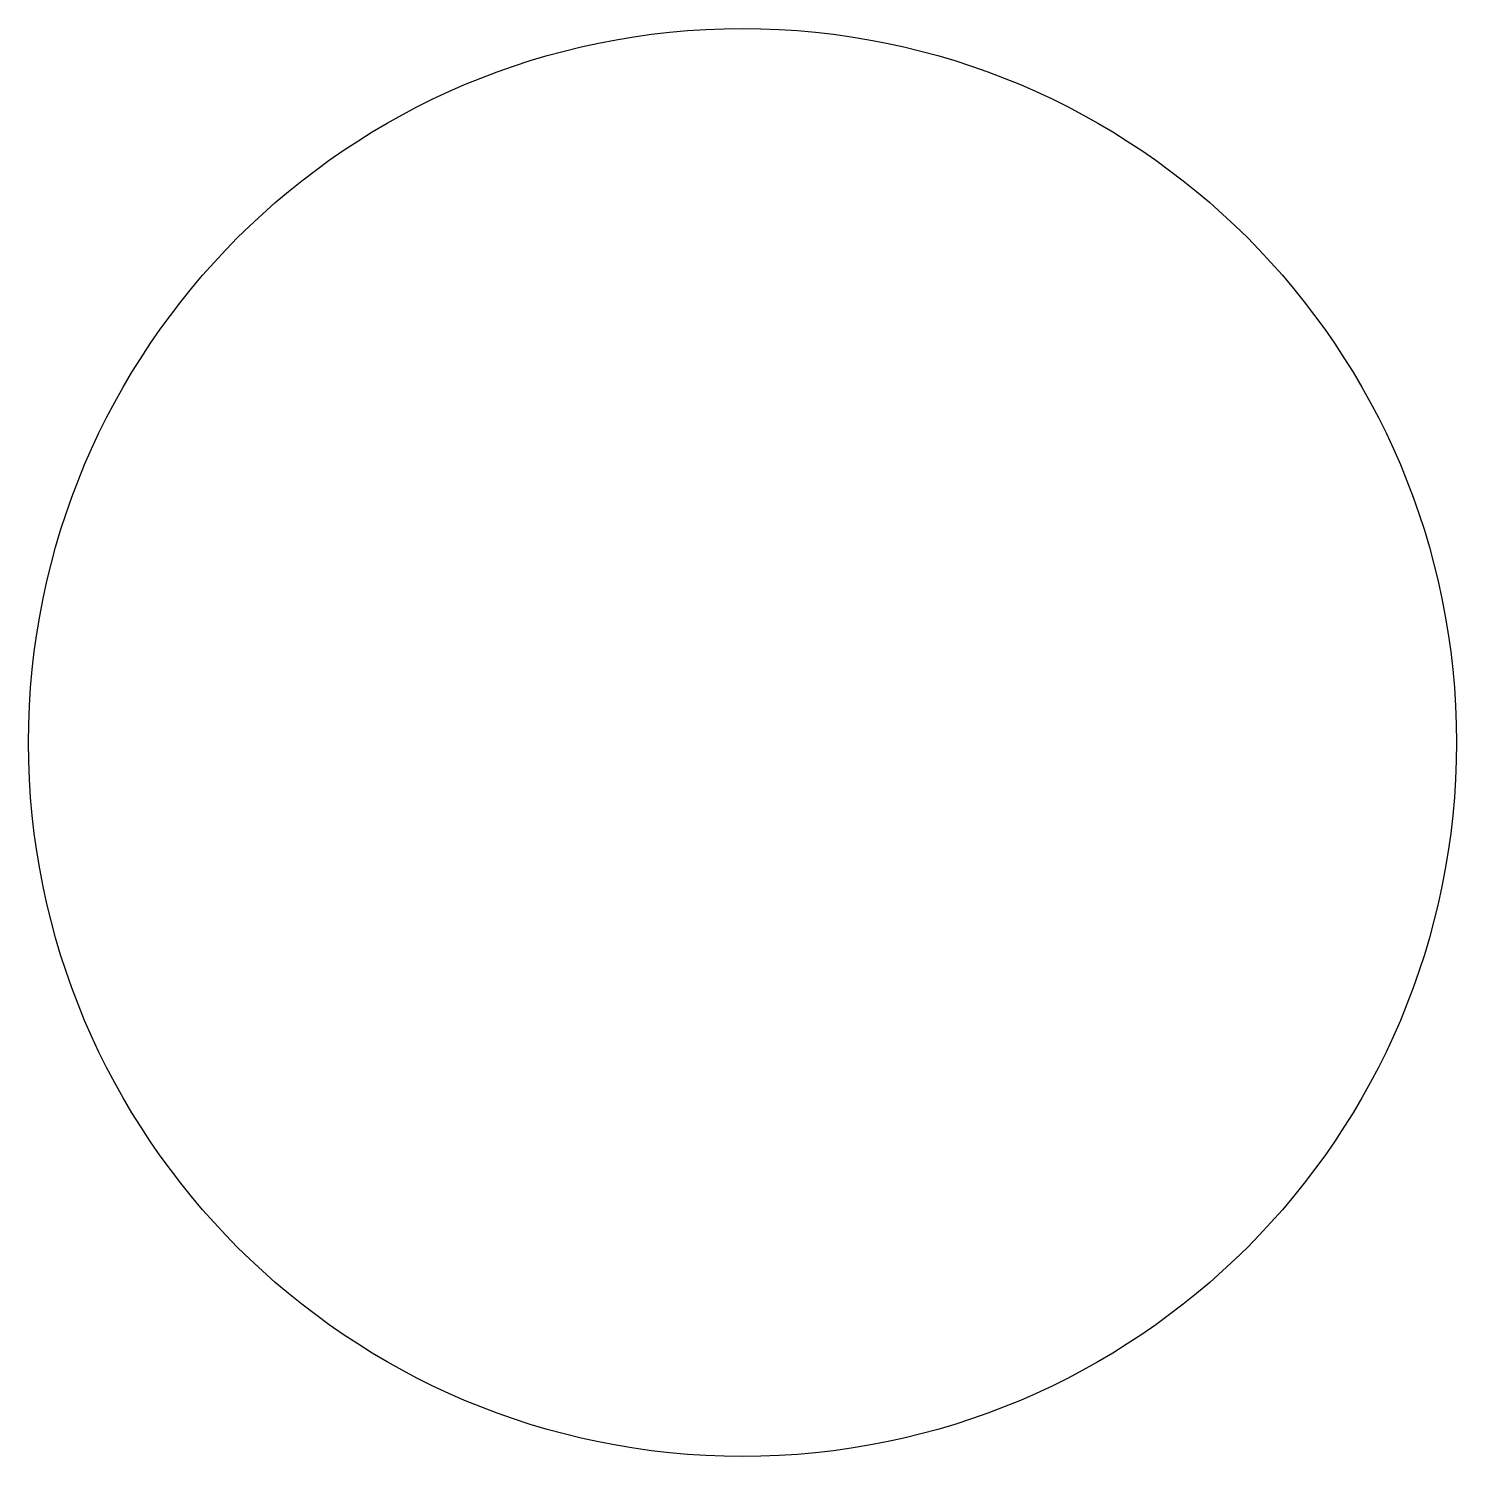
# Model space of a CAD drawing. Extents: x -15 to 15, y -15 to 15.
import ezdxf

# ---------------------------------------------------------------- set-up
doc = ezdxf.new("R2010")
doc.units = 0
doc.header["$MEASUREMENT"] = 0
doc.layers.get('0').update_dxf_attribs({"linetype": 'CONTINUOUS'})

msp = doc.modelspace()

# ---------------------------------------------------------------- linework, layer by layer
msp.add_circle((0, 0), 15)

doc.saveas('drawing.dxf')
